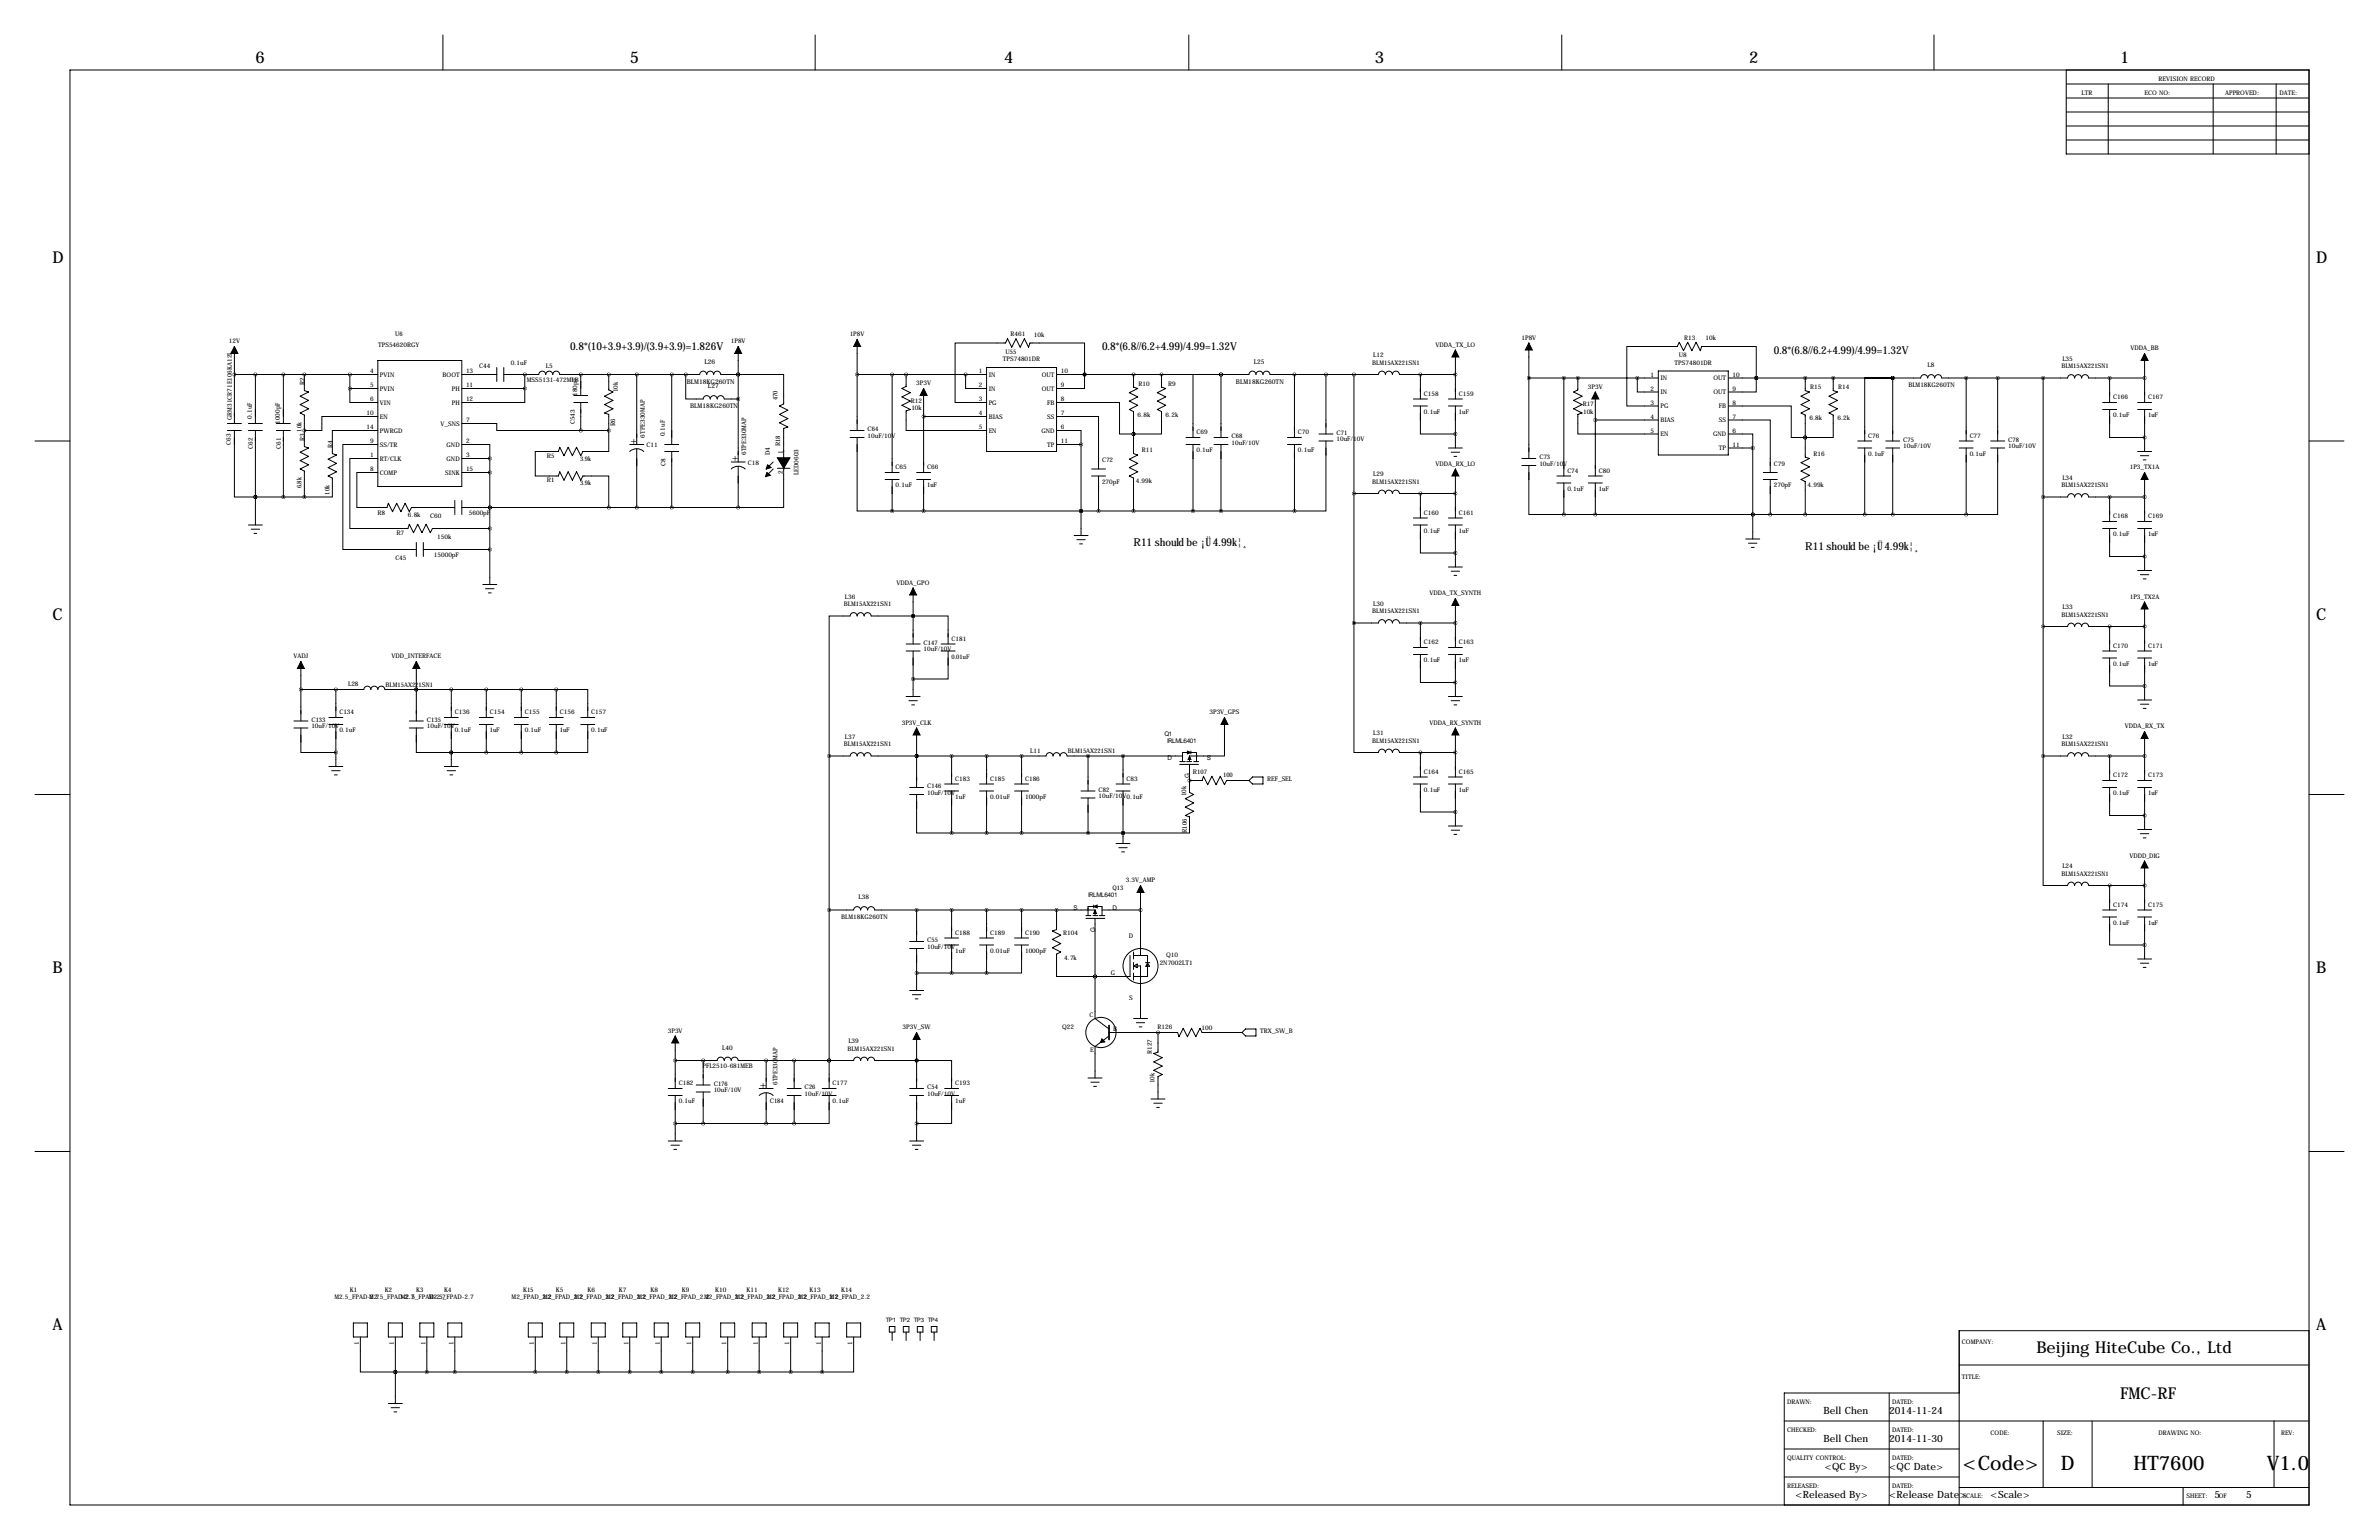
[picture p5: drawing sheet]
<svg xmlns="http://www.w3.org/2000/svg" width="864mm" height="559mm" viewBox="0 0 864 559" stroke-linecap="round" stroke-linejoin="round" font-family="sans-serif">
<defs><g id="words">
<g font-size="7.3">
<text x="712.5" y="533.4">&lt;Code&gt;</text>
<text x="748.1" y="533.4">D</text>
<text x="774.5" y="533.4">HT7600</text>
<text x="822.9" y="533.4">V1.0</text>
</g>
<g font-size="5.9">
<text x="92.7" y="22.9">6</text>
<text x="228.6" y="22.9">5</text>
<text x="364.5" y="22.9">4</text>
<text x="499.1" y="22.9">3</text>
<text x="635" y="22.9">2</text>
<text x="769.6" y="22.9">1</text>
<text x="19" y="95.2">D</text>
<text x="840.7" y="95.2">D</text>
<text x="19" y="224.8">C</text>
<text x="840.7" y="224.8">C</text>
<text x="19" y="353.1">B</text>
<text x="840.7" y="353.1">B</text>
<text x="19" y="482.6">A</text>
<text x="840.7" y="482.6">A</text>
<text x="739.2" y="491">Beijing HiteCube Co., Ltd</text>
<text x="769.6" y="507.5">FMC-RF</text>
</g>
<g font-size="4">
<text x="207" y="127">0.8*(10+3.9+3.9)/(3.9+3.9)=1.826V</text>
<text x="400" y="127">0.8*(6.8//6.2+4.99)/4.99=1.32V</text>
<text x="643.9" y="128.3">0.8*(6.8//6.2+4.99)/4.99=1.32V</text>
<text x="411.5" y="198.1">R11 should be ¡Ü 4.99k¦¸</text>
<text x="655.3" y="199.4">R11 should be ¡Ü 4.99k¦¸</text>
</g>
<g font-size="3.6">
<text x="228.9" y="161">+</text>
<text x="265.7" y="167.4">+</text>
<text x="275.8" y="394.7">+</text>
<text x="662" y="513.1">Bell Chen</text>
<text x="685.8" y="513.1">2014-11-24</text>
<text x="662" y="523.2">Bell Chen</text>
<text x="685.8" y="523.2">2014-11-30</text>
<text x="662.4" y="533.4">&lt;QC By&gt;</text>
<text x="685.8" y="533.4">&lt;QC Date&gt;</text>
<text x="651.8" y="543.6">&lt;Released By&gt;</text>
<text x="685.8" y="543.6">&lt;Release Date&gt;</text>
<text x="722.6" y="543.6">&lt;Scale&gt;</text>
<text x="803.9" y="543.6">5</text>
<text x="815.3" y="543.6">5</text>
</g>
<g font-size="2.4">
<text x="255.7" y="132">L26</text>
<text x="455.1" y="132">L25</text>
<text x="249.3" y="139.2">BLM18KG260TN</text>
<text x="257" y="140.9">L27</text>
<text x="448.7" y="139.2">BLM18KG260TN</text>
<text x="250.5" y="148.1">BLM18KG260TN</text>
</g>
<g font-size="2.3">
<text x="783.6" y="29.2">REVISION RECORD</text>
<text x="755.6" y="34.3">LTR</text>
<text x="778.5" y="34.3">ECO NO:</text>
<text x="807.7" y="34.3">APPROVED:</text>
<text x="827.5" y="34.3">DATE:</text>
<text x="83" y="124.5">12V</text>
<text x="143.4" y="121.9">U6</text>
<text x="265.3" y="124.5">1P8V</text>
<text x="308.4" y="121.9">1P8V</text>
<text x="366.9" y="121.9">R461</text>
<text x="375.3" y="122.3">10k</text>
<text x="521.1" y="125.7">VDDA_TX_LO</text>
<text x="552.3" y="123.2">1P8V</text>
<text x="611.4" y="123.2">R13</text>
<text x="619.1" y="123.5">10k</text>
<text x="137.3" y="126.1">TPS54620RGY</text>
<text x="364.1" y="131.2">TPS74801DR</text>
<text x="365.1" y="128.3">U55</text>
<text x="498.5" y="129.5">L12</text>
<text x="609.4" y="129.5">U8</text>
<text x="748.7" y="130.8">L35</text>
<text x="773.4" y="127">VDDA_BB</text>
<text x="134.3" y="135.4">4</text>
<text x="137.9" y="136.7">PVIN</text>
<text x="160.7" y="136.7">BOOT</text>
<text x="169.2" y="135.4">13</text>
<text x="174" y="133.3">C44</text>
<text x="185.4" y="132.4">0.1uF</text>
<text x="198.1" y="133.3">L5</text>
<text x="355.3" y="135.4">1</text>
<text x="358.9" y="136.7">IN</text>
<text x="378.2" y="136.7">OUT</text>
<text x="385.1" y="135.4">10</text>
<text x="498.1" y="132.3">BLM15AX221SN1</text>
<text x="599.1" y="136.7">1</text>
<text x="602.7" y="138">IN</text>
<text x="607.9" y="132.4">TPS74801DR</text>
<text x="622" y="138">OUT</text>
<text x="628.9" y="136.7">10</text>
<text x="699.7" y="133.3">L8</text>
<text x="748.3" y="133.6">BLM15AX221SN1</text>
<text x="110.5" y="139.8" transform="rotate(-90 110.5 139.8)">R2</text>
<text x="134.3" y="140.5">5</text>
<text x="137.9" y="141.8">PVIN</text>
<text x="164" y="141.8">PH</text>
<text x="169.2" y="140.5">11</text>
<text x="191.2" y="138.8">MSS5131-472MLB</text>
<text x="209.5" y="143.6" transform="rotate(-90 209.5 143.6)">180pF</text>
<text x="224.3" y="142.4" transform="rotate(-90 224.3 142.4)">10k</text>
<text x="332.6" y="139.7">3P3V</text>
<text x="355.3" y="140.5">2</text>
<text x="358.9" y="141.8">IN</text>
<text x="378.2" y="141.8">OUT</text>
<text x="385.1" y="140.5">9</text>
<text x="413.2" y="140">R10</text>
<text x="424.1" y="140">R9</text>
<text x="516.9" y="143.5">C158</text>
<text x="529.6" y="143.5">C159</text>
<text x="576.4" y="141">3P3V</text>
<text x="599.1" y="141.7">2</text>
<text x="602.7" y="143">IN</text>
<text x="622" y="143">OUT</text>
<text x="628.9" y="141.7">9</text>
<text x="657.1" y="141.3">R15</text>
<text x="667.2" y="141.3">R14</text>
<text x="692.8" y="140.4">BLM18KG260TN</text>
<text x="134.3" y="145.5">6</text>
<text x="137.9" y="146.9">VIN</text>
<text x="164" y="146.9">PH</text>
<text x="169.2" y="145.5">12</text>
<text x="282.2" y="145.3" transform="rotate(-90 282.2 145.3)">470</text>
<text x="330.7" y="146.1">R12</text>
<text x="330.8" y="148.9">10k</text>
<text x="355.3" y="145.5">3</text>
<text x="358.9" y="146.9">PG</text>
<text x="380.1" y="146.9">FB</text>
<text x="385.1" y="145.5">8</text>
<text x="574.5" y="147.3">R17</text>
<text x="599.1" y="146.8">3</text>
<text x="602.7" y="148.1">PG</text>
<text x="624" y="148.1">FB</text>
<text x="628.9" y="146.8">8</text>
<text x="767.1" y="144.8">C166</text>
<text x="779.8" y="144.8">C167</text>
<text x="84.2" y="152.4" transform="rotate(-90 84.2 152.4)">GRM31CR71E106KA12L</text>
<text x="91.4" y="152" transform="rotate(-90 91.4 152)">0.1uF</text>
<text x="101.6" y="153.8" transform="rotate(-90 101.6 153.8)">1000pF</text>
<text x="133" y="150.6">10</text>
<text x="133" y="155.7">14</text>
<text x="137.9" y="151.9">EN</text>
<text x="159.9" y="154.5">V_SNS</text>
<text x="169.2" y="153.2">7</text>
<text x="208.6" y="154" transform="rotate(-90 208.6 154)">C543</text>
<text x="223.3" y="154.5" transform="rotate(-90 223.3 154.5)">R6</text>
<text x="355.3" y="150.6">4</text>
<text x="355.3" y="155.7">5</text>
<text x="358.9" y="151.9">BIAS</text>
<text x="380.1" y="151.9">SS</text>
<text x="385.1" y="155.7">6</text>
<text x="385.1" y="150.6">7</text>
<text x="413" y="151.1">6.8k</text>
<text x="423.1" y="151.1">6.2k</text>
<text x="516.9" y="150.2">0.1uF</text>
<text x="529.6" y="150.1">1uF</text>
<text x="574.7" y="150.2">10k</text>
<text x="599.1" y="151.9">4</text>
<text x="602.7" y="153.2">BIAS</text>
<text x="624" y="153.2">SS</text>
<text x="628.9" y="151.9">7</text>
<text x="656.8" y="152.4">6.8k</text>
<text x="667" y="152.4">6.2k</text>
<text x="767.1" y="151.5">0.1uF</text>
<text x="779.8" y="151.4">1uF</text>
<text x="83.8" y="161.3" transform="rotate(-90 83.8 161.3)">C63</text>
<text x="109.5" y="156.7" transform="rotate(-90 109.5 156.7)">10k</text>
<text x="110.5" y="160.1" transform="rotate(-90 110.5 160.1)">R3</text>
<text x="134.3" y="160.8">9</text>
<text x="137.9" y="157">PWRGD</text>
<text x="169.2" y="160.8">2</text>
<text x="234" y="158.8" transform="rotate(-90 234 158.8)">6TPE330MAP</text>
<text x="241.3" y="158.3" transform="rotate(-90 241.3 158.3)">0.1uF</text>
<text x="283.2" y="162" transform="rotate(-90 283.2 162)">R18</text>
<text x="315" y="156.5">C64</text>
<text x="315" y="158.8">10uF/10V</text>
<text x="358.9" y="157">EN</text>
<text x="378" y="157">GND</text>
<text x="385.1" y="160.8">11</text>
<text x="434.3" y="157.5">C69</text>
<text x="447" y="159">C68</text>
<text x="447" y="161.4">10uF/10V</text>
<text x="471.2" y="157.5">C70</text>
<text x="485.1" y="157.7">C71</text>
<text x="485.1" y="160.1">10uF/10V</text>
<text x="599.1" y="157">5</text>
<text x="602.7" y="158.3">EN</text>
<text x="621.9" y="158.3">GND</text>
<text x="628.9" y="157">6</text>
<text x="678.2" y="158.8">C76</text>
<text x="690.9" y="160.3">C75</text>
<text x="715" y="158.8">C77</text>
<text x="729" y="160.3">C78</text>
<text x="91.8" y="162.8" transform="rotate(-90 91.8 162.8)">C62</text>
<text x="101.9" y="162.8" transform="rotate(-90 101.9 162.8)">C61</text>
<text x="120.6" y="162.7" transform="rotate(-90 120.6 162.7)">R4</text>
<text x="134.3" y="165.9">1</text>
<text x="137.9" y="167.2">RT/CLK</text>
<text x="137.9" y="162.1">SS/TR</text>
<text x="162.1" y="162.1">GND</text>
<text x="162.1" y="167.2">GND</text>
<text x="169.2" y="165.9">3</text>
<text x="198.5" y="166.1">R5</text>
<text x="210.6" y="167.1">3.9k</text>
<text x="234.7" y="162.3">C11</text>
<text x="270.9" y="165.1" transform="rotate(-90 270.9 165.1)">6TPE330MAP</text>
<text x="279.4" y="165.3" transform="rotate(-90 279.4 165.3)">D4</text>
<text x="284.1" y="164.6" transform="rotate(-90 284.1 164.6)">1</text>
<text x="380.1" y="162.1">TP</text>
<text x="400" y="167.6">C72</text>
<text x="414.5" y="164.2">R11</text>
<text x="434.3" y="164.2">0.1uF</text>
<text x="471.2" y="164.2">0.1uF</text>
<text x="558.8" y="166.6">C73</text>
<text x="624" y="163.4">TP</text>
<text x="628.9" y="162.1">11</text>
<text x="658.4" y="165.4">R16</text>
<text x="678.2" y="165.4">0.1uF</text>
<text x="690.9" y="162.6">10uF/10V</text>
<text x="715" y="165.4">0.1uF</text>
<text x="729" y="162.6">10uF/10V</text>
<text x="134.3" y="170.9">8</text>
<text x="137.9" y="172.3">COMP</text>
<text x="161.6" y="172.3">SINK</text>
<text x="169.2" y="170.9">15</text>
<text x="241.6" y="169.1" transform="rotate(-90 241.6 169.1)">C8</text>
<text x="271.5" y="168.7">C18</text>
<text x="284.1" y="172" transform="rotate(-90 284.1 172)">2</text>
<text x="289.9" y="172.3" transform="rotate(-90 289.9 172.3)">LED0603</text>
<text x="325.1" y="170.2">C65</text>
<text x="336.5" y="170.2">C66</text>
<text x="498.5" y="172.7">L29</text>
<text x="521.1" y="168.9">VDDA_RX_LO</text>
<text x="558.8" y="169">10uF/10V</text>
<text x="569" y="171.4">C74</text>
<text x="580.4" y="171.4">C80</text>
<text x="643.9" y="168.9">C79</text>
<text x="748.7" y="174">L34</text>
<text x="773.1" y="170.2">1P3_TX1A</text>
<text x="109.5" y="177.2" transform="rotate(-90 109.5 177.2)">6.8k</text>
<text x="119.6" y="179.5" transform="rotate(-90 119.6 179.5)">10k</text>
<text x="198.5" y="175">R1</text>
<text x="210.6" y="176">3.9k</text>
<text x="325.1" y="176.9">0.1uF</text>
<text x="336.5" y="176.8">1uF</text>
<text x="400" y="175.6">270pF</text>
<text x="412.3" y="175.3">4.99k</text>
<text x="498.1" y="175.5">BLM15AX221SN1</text>
<text x="569" y="178.1">0.1uF</text>
<text x="580.4" y="178.1">1uF</text>
<text x="643.9" y="176.9">270pF</text>
<text x="656.2" y="176.5">4.99k</text>
<text x="748.3" y="176.8">BLM15AX221SN1</text>
<text x="137" y="187">R8</text>
<text x="148.1" y="187.5">6.8k</text>
<text x="156.2" y="188">C60</text>
<text x="170.2" y="187">5600pF</text>
<text x="516.9" y="186.7">C160</text>
<text x="529.6" y="186.7">C161</text>
<text x="767.1" y="188">C168</text>
<text x="779.8" y="188">C169</text>
<text x="143.9" y="194.1">R7</text>
<text x="158.7" y="195.6">150k</text>
<text x="516.9" y="193.4">0.1uF</text>
<text x="529.6" y="193.3">1uF</text>
<text x="767.1" y="194.7">0.1uF</text>
<text x="779.8" y="194.6">1uF</text>
<text x="143.5" y="203.2">C45</text>
<text x="157.5" y="202.3">15000pF</text>
<text x="325.5" y="212.1">VDDA_GPO</text>
<text x="519" y="215.9">VDDA_TX_SYNTH</text>
<text x="306.3" y="220">BLM15AX221SN1</text>
<text x="306.7" y="217.2">L36</text>
<text x="498.5" y="219.7">L30</text>
<text x="748.7" y="221">L33</text>
<text x="773.1" y="217.2">1P3_TX2A</text>
<text x="498.1" y="222.5">BLM15AX221SN1</text>
<text x="748.3" y="223.8">BLM15AX221SN1</text>
<text x="335.3" y="233.9">C147</text>
<text x="345.4" y="232.4">C181</text>
<text x="516.9" y="233.7">C162</text>
<text x="529.6" y="233.7">C163</text>
<text x="106.5" y="238.8">VADJ</text>
<text x="142.2" y="238.8">VDD_INTERFACE</text>
<text x="335.3" y="236.3">10uF/10V</text>
<text x="345.4" y="239">0.01uF</text>
<text x="767.1" y="235">C170</text>
<text x="779.8" y="235">C171</text>
<text x="516.9" y="240.4">0.1uF</text>
<text x="529.6" y="240.3">1uF</text>
<text x="767.1" y="241.6">0.1uF</text>
<text x="779.8" y="241.6">1uF</text>
<text x="126.4" y="248.9">L28</text>
<text x="140" y="249.2">BLM15AX221SN1</text>
<text x="113" y="261.9">C133</text>
<text x="123.2" y="259.1">C134</text>
<text x="154.9" y="261.9">C135</text>
<text x="165.1" y="259.1">C136</text>
<text x="177.8" y="259.1">C154</text>
<text x="190.5" y="259.1">C155</text>
<text x="203.2" y="259.1">C156</text>
<text x="214.6" y="259.1">C157</text>
<text x="327.3" y="262.9">3P3V_CLK</text>
<text x="439" y="259.1">3P3V_GPS</text>
<text x="518.9" y="262.9">VDDA_RX_SYNTH</text>
<text x="113" y="264.2">10uF/10V</text>
<text x="123.2" y="265.8">0.1uF</text>
<text x="154.9" y="264.2">10uF/10V</text>
<text x="165.1" y="265.8">0.1uF</text>
<text x="177.8" y="265.7">1uF</text>
<text x="190.5" y="265.8">0.1uF</text>
<text x="203.2" y="265.7">1uF</text>
<text x="214.6" y="265.8">0.1uF</text>
<text x="306.7" y="268">L37</text>
<text x="422.7" y="267">Q1</text>
<text x="423.7" y="269.5">IRLML6401</text>
<text x="498.1" y="269.5">BLM15AX221SN1</text>
<text x="498.5" y="266.7">L31</text>
<text x="748.7" y="268">L32</text>
<text x="771.3" y="264.2">VDDA_RX_TX</text>
<text x="306.3" y="270.8">BLM15AX221SN1</text>
<text x="374" y="273.1">L11</text>
<text x="387.6" y="273.3">BLM15AX221SN1</text>
<text x="423.9" y="275.9">D</text>
<text x="438.1" y="275.9">S</text>
<text x="748.3" y="270.8">BLM15AX221SN1</text>
<text x="433" y="280.9">R107</text>
<text x="444" y="281.9">100</text>
<text x="516.9" y="280.7">C164</text>
<text x="529.6" y="280.7">C165</text>
<text x="767.1" y="281.9">C172</text>
<text x="779.8" y="281.9">C173</text>
<text x="336.5" y="286">C146</text>
<text x="346.7" y="283.2">C183</text>
<text x="359.4" y="283.2">C185</text>
<text x="372.1" y="283.2">C186</text>
<text x="398.8" y="287.3">C82</text>
<text x="408.9" y="283.2">C83</text>
<text x="431.8" y="282.3" transform="rotate(-90 431.8 282.3)">G</text>
<text x="460" y="283.2">REF_SEL</text>
<text x="516.9" y="287.4">0.1uF</text>
<text x="529.6" y="287.3">1uF</text>
<text x="336.5" y="288.4">10uF/10V</text>
<text x="346.7" y="289.9">1uF</text>
<text x="359.4" y="289.9">0.01uF</text>
<text x="372.1" y="289.9">1000pF</text>
<text x="398.8" y="289.6">10uF/10V0.1uF</text>
<text x="430.5" y="288.9" transform="rotate(-90 430.5 288.9)">10k</text>
<text x="767.1" y="288.6">0.1uF</text>
<text x="779.8" y="288.6">1uF</text>
<text x="430.8" y="302.3" transform="rotate(-90 430.8 302.3)">R106</text>
<text x="773" y="311.1">VDDD_DIG</text>
<text x="748.3" y="317.8">BLM15AX221SN1</text>
<text x="748.7" y="315">L24</text>
<text x="403.9" y="322.8">Q13</text>
<text x="408.7" y="320">3.3V_AMP</text>
<text x="311.7" y="326.3">L38</text>
<text x="395" y="325.4">IRLML6401</text>
<text x="767.1" y="328.9">C174</text>
<text x="779.8" y="328.9">C175</text>
<text x="305.4" y="333.4">BLM18KG260TN</text>
<text x="389.7" y="330.2">S</text>
<text x="403.9" y="330.2">D</text>
<text x="767.1" y="335.6">0.1uF</text>
<text x="779.8" y="335.5">1uF</text>
<text x="336.5" y="341.9">C55</text>
<text x="346.7" y="339.1">C188</text>
<text x="359.4" y="339.1">C189</text>
<text x="372.1" y="339.1">C190</text>
<text x="385.9" y="339.4">R104</text>
<text x="397.5" y="338.1" transform="rotate(-90 397.5 338.1)">G</text>
<text x="409.8" y="340.3">D</text>
<text x="336.5" y="344.3">10uF/10V</text>
<text x="346.7" y="345.8">1uF</text>
<text x="359.4" y="345.8">0.01uF</text>
<text x="372.1" y="345.8">1000pF</text>
<text x="423.3" y="347.2">Q10</text>
<text x="386.3" y="348.3">4.7k</text>
<text x="403.3" y="353.8">G</text>
<text x="421" y="350.1">2N7002LT1</text>
<text x="410" y="362.9">S</text>
<text x="395.6" y="369.1">C</text>
<text x="242.4" y="374.6">3P3V</text>
<text x="327.6" y="373.4">3P3V_SW</text>
<text x="385.5" y="373.4">Q22</text>
<text x="404.1" y="374.1">B</text>
<text x="420.2" y="373.4">R126</text>
<text x="436.2" y="373.7">100</text>
<text x="457.5" y="374.6">TRX_SW_B</text>
<text x="262.1" y="380.9">L40</text>
<text x="307.6" y="381.3">BLM15AX221SN1</text>
<text x="308" y="378.5">L39</text>
<text x="395.7" y="381.9">E</text>
<text x="418.2" y="382.4" transform="rotate(-90 418.2 382.4)">R127</text>
<text x="255" y="387.7">PFL2510-681MEB</text>
<text x="246.4" y="393.7">C182</text>
<text x="259.1" y="394">C176</text>
<text x="282.3" y="393.7" transform="rotate(-90 282.3 393.7)">6TPE330MAP</text>
<text x="292.1" y="395.2">C26</text>
<text x="302.3" y="393.7">C177</text>
<text x="336.5" y="395.2">C54</text>
<text x="346.7" y="393.7">C193</text>
<text x="419.1" y="393.1" transform="rotate(-90 419.1 393.1)">10k</text>
<text x="246.4" y="400.4">0.1uF</text>
<text x="259.1" y="396.3">10uF/10V</text>
<text x="279.4" y="400">C184</text>
<text x="292.1" y="397.6">10uF/10V</text>
<text x="302.3" y="400.4">0.1uF</text>
<text x="336.5" y="397.6">10uF/10V</text>
<text x="346.7" y="400.4">1uF</text>
<text x="121.4" y="471.5">M2.5_FPAD-2.7</text>
<text x="127" y="468.6">K1</text>
<text x="134.1" y="471.5">M2.5_FPAD-2.7</text>
<text x="139.7" y="468.6">K2</text>
<text x="145.5" y="471.5">M2.5_FPAD-2.7</text>
<text x="151.1" y="468.6">K3</text>
<text x="155.7" y="471.5">M2.5_FPAD-2.7</text>
<text x="161.2" y="468.6">K4</text>
<text x="185.7" y="471.5">M2_FPAD_2.2</text>
<text x="189.9" y="468.6">K15</text>
<text x="197.2" y="471.5">M2_FPAD_2.2</text>
<text x="201.8" y="468.6">K5</text>
<text x="208.6" y="471.5">M2_FPAD_2.2</text>
<text x="213.2" y="468.6">K6</text>
<text x="220" y="471.5">M2_FPAD_2.2</text>
<text x="224.7" y="468.6">K7</text>
<text x="231.4" y="471.5">M2_FPAD_2.2</text>
<text x="236.1" y="468.6">K8</text>
<text x="242.9" y="471.5">M2_FPAD_2.2</text>
<text x="247.5" y="468.6">K9</text>
<text x="255.6" y="471.5">M2_FPAD_2.2</text>
<text x="259.6" y="468.6">K10</text>
<text x="267" y="471.5">M2_FPAD_2.2</text>
<text x="271" y="468.6">K11</text>
<text x="278.4" y="471.5">M2_FPAD_2.2</text>
<text x="282.4" y="468.6">K12</text>
<text x="289.9" y="471.5">M2_FPAD_2.2</text>
<text x="293.9" y="468.6">K13</text>
<text x="301.3" y="471.5">M2_FPAD_2.2</text>
<text x="305.3" y="468.6">K14</text>
<text x="130.3" y="488" transform="rotate(-90 130.3 488)">1</text>
<text x="143" y="488" transform="rotate(-90 143 488)">1</text>
<text x="154.4" y="488" transform="rotate(-90 154.4 488)">1</text>
<text x="164.6" y="488" transform="rotate(-90 164.6 488)">1</text>
<text x="193.8" y="488" transform="rotate(-90 193.8 488)">1</text>
<text x="205.2" y="488" transform="rotate(-90 205.2 488)">1</text>
<text x="216.7" y="488" transform="rotate(-90 216.7 488)">1</text>
<text x="228.1" y="488" transform="rotate(-90 228.1 488)">1</text>
<text x="239.5" y="488" transform="rotate(-90 239.5 488)">1</text>
<text x="251" y="488" transform="rotate(-90 251 488)">1</text>
<text x="263.7" y="488" transform="rotate(-90 263.7 488)">1</text>
<text x="275.1" y="488" transform="rotate(-90 275.1 488)">1</text>
<text x="286.5" y="488" transform="rotate(-90 286.5 488)">1</text>
<text x="297.9" y="488" transform="rotate(-90 297.9 488)">1</text>
<text x="309.4" y="488" transform="rotate(-90 309.4 488)">1</text>
<text x="712.2" y="487.7">COMPANY:</text>
<text x="712.2" y="500.4">TITLE:</text>
<text x="648.7" y="509.3">DRAWN:</text>
<text x="686.8" y="509.3">DATED:</text>
<text x="648.7" y="519.4">CHECKED:</text>
<text x="686.8" y="519.4">DATED:</text>
<text x="722.6" y="520.7">CODE:</text>
<text x="746.8" y="520.7">SIZE:</text>
<text x="783.6" y="520.7">DRAWING NO:</text>
<text x="828" y="520.7">REV:</text>
<text x="648.7" y="529.6">QUALITY CONTROL:</text>
<text x="686.8" y="529.6">DATED:</text>
<text x="648.7" y="539.8">RELEASED:</text>
<text x="686.8" y="539.8">DATED:</text>
<text x="712.5" y="543.6">SCALE:</text>
<text x="793.7" y="543.6">SHEET:</text>
<text x="805.5" y="543.6">OF</text>
</g>
<text font-size="2.2" x="321.6" y="479.6">TP1 TP2 TP3 TP4</text>
</g></defs>
<g fill="none" stroke="#000" stroke-width=".36">
<path d="M160.8 12.7v12.7M295.9 12.7v12.7M431.5 12.7v12.7M566.9 12.7v12.7M702.1 12.7v12.7M25.4 25.4h812.8v520.7h-812.8zM750.1 25.4v30.5h88.1M750.1 35.6h88.1M750.1 30.5h88.1M765.3 30.5v25.4M803.4 30.5v25.4M826.3 30.5v25.4"/>
<path d="M750.1 50.8h88.1M750.1 45.7h88.1M750.1 40.6h88.1M85.1 135.9h52.1M85.1 125.7v28M92.7 135.9v17.8M102.9 135.9v17.8M110.5 135.9v5.8l1.5 .5-3 1.6 3 1.5-3 1.5 3 1.5-3 1.6 1.5 .7v11.5l1.5 .5-3 1.5 3 1.5-3 1.5 3 1.6-3 1.5 1.5 .7v9.4M127 135.9v5.1M137.2 130.8h30.4v45.7h-30.4zM167.6 135.9h12.7M180.3 133.3v5.1"/>
<path d="M182.9 135.9h12.7a1.27 1.27 0 0 1 1.3-1.2 1.27 1.27 0 0 1 1.2 1.2 1.27 1.27 0 0 1 1.3-1.2 1.27 1.27 0 0 1 1.3 1.2 1.27 1.27 0 0 1 1.2-1.2 1.27 1.27 0 0 1 1.3 1.2h50.8a1.27 1.27 0 0 1 1.3-1.2 1.27 1.27 0 0 1 1.2 1.2 1.27 1.27 0 0 1 1.3-1.2 1.27 1.27 0 0 1 1.3 1.2 1.27 1.27 0 0 1 1.2-1.2 1.27 1.27 0 0 1 1.3 1.2h6.4M182.9 133.3v5.1M190.5 135.9v5.1M210.8 135.9v7.6M221 135.9v5.6l1.5 .7-3 1.6 3 1.5-3 1.5 3 1.5-3 1.6 1.5 .5v5.8M231.1 135.9v25.4M243.8 135.9v25.4M248.9 135.9v8.9h6.4a1.27 1.27 0 0 1 1.2-1.2 1.27 1.27 0 0 1 1.3 1.2 1.27 1.27 0 0 1 1.3-1.2 1.27 1.27 0 0 1 1.2 1.2 1.27 1.27 0 0 1 1.3-1.2 1.27 1.27 0 0 1 1.3 1.2h5.1M268 135.9h.1M268 135.9h16.5v10.7l-1.5 .7 3 1.5-3 1.6 3 1.5-3 1.5 3 1.5-1.5 .5v15.8M268 125.7v41.9M311.1 135.9h47"/>
<path d="M311.1 123.2v33M323.8 135.9v35.5M328.9 135.9v4.3l-1.5 .8 3.1 1.5-3.1 1.5 3.1 1.5-3.1 1.6 3.1 1.5-1.6 .5v7.1h29.2M350.5 135.9v5.1h7.6M358.1 133.3h25.4v30.5h-25.4zM383.5 135.9h69.9a1.27 1.27 0 0 1 1.3-1.2 1.27 1.27 0 0 1 1.2 1.2 1.27 1.27 0 0 1 1.3-1.2 1.27 1.27 0 0 1 1.3 1.2 1.27 1.27 0 0 1 1.2-1.2 1.27 1.27 0 0 1 1.3 1.2h39.4a1.27 1.27 0 0 1 1.3-1.2 1.27 1.27 0 0 1 1.2 1.2 1.27 1.27 0 0 1 1.3-1.2 1.27 1.27 0 0 1 1.3 1.2 1.27 1.27 0 0 1 1.2-1.2 1.27 1.27 0 0 1 1.3 1.2h20.3M393.7 135.9v5.1h-10.2M393.7 135.9h.1M393.7 135.9v-11.4h-19.8l-.5 1.5-1.5-3.1-1.6 3.1-1.5-3.1-1.5 3.1-1.5-3.1-.8 1.6h-18.3v21.6h11.4M411.5 135.9v4.6l1.5 .5-3 1.5 3 1.5-3 1.5 3 1.6-3 1.5 1.5 .8v15.2l1.5 .5-3 1.5 3 1.5-3 1.6 3 1.5-3 1.5 1.5 .8v11.9M421.6 135.9v4.6l1.6 .5-3.1 1.5 3.1 1.5-3.1 1.5 3.1 1.6-3.1 1.5 1.5 .8v8.1h-10.1M443.2 135.9h-10.1v22.9"/>
<path d="M443.2 135.9h.1M443.2 135.9v22.9M469.9 135.9v22.9M481.3 135.9v21.6M491.5 135.9v90.2M515.6 135.9v8.9M528.3 127v17.8M555 137.2h47M555 124.5v41.9M567.7 137.2v35.5M572.8 137.2v4.3l-1.6 .7 3.1 1.6-3.1 1.5 3.1 1.5-3.1 1.5 3.1 1.6-1.5 .5v7.1h29.2M594.4 137.2v5h7.6"/>
<path d="M602 134.6h25.4v30.5h-25.4zM627.4 137.2l69.8-.1a1.27 1.27 0 0 1 1.3-1.2 1.27 1.27 0 0 1 1.3 1.3 1.27 1.27 0 0 1 1.2-1.3 1.27 1.27 0 0 1 1.3 1.3 1.27 1.27 0 0 1 1.3-1.3 1.27 1.27 0 0 1 1.2 1.3h45.8a1.27 1.27 0 0 1 1.2-1.3 1.27 1.27 0 0 1 1.3 1.3 1.27 1.27 0 0 1 1.3-1.3 1.27 1.27 0 0 1 1.2 1.3M637.5 137.2v5h-10.1M637.5 137.2h.1M637.5 137.2v-11.5h-19.8l-.5 1.6-1.5-3.1-1.5 3.1-1.6-3.1-1.5 3.1-1.5-3.1-.8 1.5h-18.3v21.6h11.5M655.3 137.2v4.5l1.5 .5-3 1.6 3 1.5-3 1.5 3 1.5-3 1.6 1.5 .7v15.3l1.5 .5-3 1.5 3 1.5-3 1.5 3 1.6-3 1.5 1.5 .8v11.9M665.5 137.2v4.5l1.5 .5-3 1.6 3 1.5-3 1.5 3 1.5-3 1.6 1.5 .7v8.2h-10.2M687.1 137.2h-10.2v22.8M687.1 137.2h.1M687.1 137.2v22.8M713.7 137.2v22.8M725.2 137.2v22.8"/>
<path d="M741.7 137.2v137.1M755.7 137.1a1.27 1.27 0 0 1 1.2-1.2 1.27 1.27 0 0 1 1.3 1.3h20.3M765.8 137.2v8.9M778.5 128.3v17.8M82.5 156.2h5.1M82.5 153.7h5.1M85.1 156.2v24.1h7.6M90.2 156.2h5M90.2 153.7h5M92.7 156.2v34.3M100.3 156.2h5.1M100.3 153.7h5.1"/>
<path d="M102.9 156.2v24.1M127 141v5.1h10.2M127 141h10.2M137.2 151.1h-20.4v5.1h-6.3M137.2 156.2h-16.6v8.4l1.6 .5-3.1 1.5 3.1 1.5-3.1 1.6 3.1 1.5-3.1 1.5 1.5 .8v6.8h-10.1M167.6 153.7h12.7v2.5h30.5M167.6 141h22.9M190.5 141v5.1h-22.9M208.3 146.1h5.1M208.3 143.5h5.1M210.8 146.1v10.1M210.8 156.2h10.2"/>
<path d="M221 156.2v7.6h-9.4l-.8 1.6-1.5-3.1-1.5 3.1-1.6-3.1-1.5 3.1-1.5-3.1-.5 1.5h-8.4v8.9h8.4l.5-1.5 1.5 3 1.5-3 1.6 3 1.5-3 1.5 3 .8-1.5h9.4v11.4M308.6 156.2h5.1M308.6 158.8h5.1M311.1 158.8v26.6h12.7M335.3 141v30.4M335.3 151.1h22.8M383.5 151.1h15.3v19.1M383.5 156.2h8.9v5.1M383.5 146.1h22.9v11.4h5.1M411.5 157.5h.1M430.5 158.8h5.1M440.7 158.8h5.1"/>
<path d="M467.4 158.8h5M478.8 157.5h5.1M513.1 144.8h5.1M513.1 147.3h5.1M515.6 147.3v10.2h12.7M525.8 144.8h5.1M525.8 147.3h5.1M528.3 147.3v15.3M579.1 142.2v30.5M579.1 152.4h22.9M627.4 152.4h15.2v19M627.4 157.5h8.9v5.1"/>
<path d="M627.4 147.3h22.8v11.5h5.1M655.3 158.8h.1M763.3 146.1h5M763.3 148.6h5M765.8 148.6v10.2h12.7M776 146.1h5M776 148.6h5M778.5 148.6v15.2M12.7 160h12.7M137.2 161.3h-12.7v38.1h26.6M137.2 166.4h-10.2v25.4h21.1l.5-1.6 1.5 3.1 1.5-3.1 1.6 3.1 1.5-3.1 1.5 3.1 .8-1.5h20.8M137.2 171.4h-7.7v12.7h11l.5-1.5 1.5 3.1 1.5-3.1 1.5 3.1 1.6-3.1 1.5 3.1 .8-1.6h15.7"/>
<path d="M167.6 161.3h10.2v5.1M167.6 171.4h10.2M167.6 166.4h10.2M177.8 166.4v45.7M228.6 161.3h5.1M228.6 163.8a3.7 3.7 0 0 1 5.1 0M231.1 162.8v21.3M241.3 163.8h5.1M241.3 161.3h5.1M243.8 163.8v20.3M265.4 167.6h5.1M265.4 170.2a3.7 3.7 0 0 1 5.1 0"/>
<path d="M268 169.2v14.9M280.7 167.6l-2.6 2.6M280.7 170.2l-2.6 2.5M282.2 169.9h4.6M284.5 171.4v12.7h-16.5M321.3 171.4h5.1M321.3 174h5.1M323.8 174v11.4M332.7 171.4h5.1M332.7 174h5.1M335.3 174v11.4M383.5 161.3h8.9"/>
<path d="M392.4 161.3v33M396.2 172.7h5.1M396.2 170.2h5.1M398.8 172.7v12.7M430.5 161.3h5.1M433.1 161.3v24.1M440.7 161.3h5.1M443.2 161.3v24.1M467.4 161.3h5M469.9 161.3v24.1M478.8 160h5.1M481.3 160v25.4h-11.4"/>
<path d="M491.5 179.1h8.9a1.27 1.27 0 0 1 1.3-1.2 1.27 1.27 0 0 1 1.2 1.2 1.27 1.27 0 0 1 1.3-1.2 1.27 1.27 0 0 1 1.3 1.2 1.27 1.27 0 0 1 1.2-1.2 1.27 1.27 0 0 1 1.3 1.2h20.3M515.6 179.1v8.9M525.8 162.6h5.1M526.8 164.1h3M527.8 165.6h1M528.3 170.2v17.8M552.4 166.4h5.1M552.4 168.9h5.1M555 168.9v17.8h12.7M565.1 172.7h5.1M565.1 175.3h5.1M567.7 175.3v11.4"/>
<path d="M576.6 172.7h5.1M576.6 175.3h5.1M579.1 175.3v11.4M627.4 162.6h8.9M636.3 162.6v33M640.1 171.4h5.1M640.1 174h5.1M642.6 174v12.7M674.4 160h5M674.4 162.6h5M676.9 162.6v24.1M684.5 160h5.1"/>
<path d="M684.5 162.6h5.1M687.1 162.6v24.1M711.2 160h5.1M711.2 162.6h5.1M713.7 162.6v24.1M722.6 160h5.1M722.6 162.6h5.1M725.2 162.6v24.1h-11.5M776 163.8h5M777 165.4h3M778 166.9h1M778.5 171.4v17.8"/>
<path d="M838.2 160h12.7M90.2 190.5h5M91.2 192h3M92.2 193.5h1M92.7 180.3h.1M92.7 180.3h17.8M151.1 196.8v5.1M153.7 199.4h24.1M153.7 196.8v5.1M165.1 181.6v5.1M167.6 184.1h100.4M167.6 181.6v5.1"/>
<path d="M177.8 184.1h.1M323.8 185.4h146.1M389.9 194.3h5.1M390.9 195.8h3.1M391.9 197.4h1M392.4 185.4h.1M513.1 188h5.1M513.1 190.5h5.1M515.6 190.5v10.2h12.7M525.8 188h5.1M525.8 190.5h5.1M528.3 190.5v15.2"/>
<path d="M567.7 186.7h146M633.7 195.6h5.1M634.7 197.1h3.1M635.8 198.6h1M636.3 186.7h.1M755.6 180.3a1.27 1.27 0 0 0-1.2-1.2 1.27 1.27 0 0 0-1.3 1.2 1.27 1.27 0 0 0-1.3-1.2 1.27 1.27 0 0 0-1.2 1.2h-8.9M755.7 180.3a1.27 1.27 0 0 1 1.2-1.2 1.27 1.27 0 0 1 1.3 1.2h20.3M763.3 191.8h5M763.3 189.2h5M765.8 191.8v10.1h12.7M765.8 180.3v8.9M776 191.8h5"/>
<path d="M776 189.2h5M778.5 191.8v15.2M175.3 212.1h5M176.3 213.6h3M177.3 215.1h1M331.5 213.4v20.3M525.8 205.7h5.1M526.8 207.3h3M527.8 208.8h1M528.3 217.2v17.7M776 207h5M777 208.5h3"/>
<path d="M778 210.1h1M778.5 218.4v17.8M328.9 236.2h5.1M328.9 233.7h5.1M331.5 223.5h-15.3a1.27 1.27 0 0 0-1.2-1.2 1.27 1.27 0 0 0-1.3 1.2 1.27 1.27 0 0 0-1.3-1.2 1.27 1.27 0 0 0-1.3 1.2 1.27 1.27 0 0 0-1.2-1.2 1.27 1.27 0 0 0-1.3 1.2h-7.6v50.8M331.5 223.5h12.7v10.2M331.5 223.5h.1M331.5 236.2v16.5M341.6 236.2h5.1M341.6 233.7h5.1M344.2 236.2v10.2h-12.7M491.5 226.1l8.9-.1a1.27 1.27 0 0 1 1.3-1.2 1.27 1.27 0 0 1 1.2 1.3 1.27 1.27 0 0 1 1.3-1.3 1.27 1.27 0 0 1 1.3 1.3 1.27 1.27 0 0 1 1.2-1.3 1.27 1.27 0 0 1 1.3 1.3h20.3"/>
<path d="M491.5 226.1v46.9h8.9a1.27 1.27 0 0 1 1.3-1.2 1.27 1.27 0 0 1 1.2 1.2 1.27 1.27 0 0 1 1.3-1.2 1.27 1.27 0 0 1 1.3 1.2 1.27 1.27 0 0 1 1.2-1.2 1.27 1.27 0 0 1 1.3 1.2h20.3M513.1 234.9h5.1M513.1 237.5h5.1M515.6 237.5v10.1h12.7M515.6 226.1v8.8M525.8 234.9h5.1M525.8 237.5h5.1M528.3 237.5v15.2M741.7 227.3h8.9a1.27 1.27 0 0 1 1.2-1.2 1.27 1.27 0 0 1 1.3 1.2 1.27 1.27 0 0 1 1.3-1.2 1.27 1.27 0 0 1 1.2 1.2M755.7 227.3a1.27 1.27 0 0 1 1.2-1.2 1.27 1.27 0 0 1 1.3 1.2h20.3M763.3 236.2h5M763.3 238.8h5"/>
<path d="M765.8 238.8v10.1h12.7M765.8 227.3v8.9M776 236.2h5M776 238.8h5M778.5 238.8v15.2M109.2 250.2h22.9a1.27 1.27 0 0 1 1.3-1.2 1.27 1.27 0 0 1 1.2 1.2 1.27 1.27 0 0 1 1.3-1.2 1.27 1.27 0 0 1 1.3 1.2 1.27 1.27 0 0 1 1.2-1.2 1.27 1.27 0 0 1 1.3 1.2h62.2M109.2 240v21.6M121.9 250.2v10.1M151.1 250.2h.1M151.1 240v21.6M163.8 250.2v10.1M176.5 250.2v10.1"/>
<path d="M189.2 250.2v10.1M201.9 250.2h11.5v10.1M201.9 250.2v10.1M328.9 252.7h5.1M329.9 254.3h3.1M331 255.8h1M525.8 252.7h5.1M526.8 254.3h3M527.8 255.8h1M776 254h5M777 255.5h3M778 257h1"/>
<path d="M106.7 261.6h5.1M106.7 264.2h5.1M109.2 264.2v8.8h12.7M119.4 260.3h5.1M119.4 262.9h5.1M119.4 278.1h5.1M120.4 279.7h3M121.9 262.9v15.2M148.6 261.6h5.1M148.6 264.2h5.1M151.1 264.2v8.8h12.7M161.3 260.3h5.1"/>
<path d="M161.3 262.9h5.1M161.3 278.1h5.1M162.3 279.7h3.1M163.8 273h.1M163.8 262.9v15.2M163.8 273h38.1M174 260.3h5.1M174 262.9h5.1M176.5 262.9v10.1M186.7 260.3h5.1M186.7 262.9h5.1M189.2 262.9v10.1"/>
<path d="M199.4 260.3h5.1M199.4 262.9h5.1M201.9 262.9v10.1M210.8 260.3h5.1M210.8 262.9h5.1M213.4 262.9v10.1h-11.5M301 274.3h7.6a1.27 1.27 0 0 1 1.3-1.2 1.27 1.27 0 0 1 1.2 1.2 1.27 1.27 0 0 1 1.3-1.2 1.27 1.27 0 0 1 1.3 1.2 1.27 1.27 0 0 1 1.3-1.2 1.27 1.27 0 0 1 1.2 1.2h63.5a1.27 1.27 0 0 1 1.3-1.2 1.27 1.27 0 0 1 1.3 1.2 1.27 1.27 0 0 1 1.2-1.2 1.27 1.27 0 0 1 1.3 1.2 1.27 1.27 0 0 1 1.3-1.2 1.27 1.27 0 0 1 1.2 1.2h42M301 274.3v120.7M332.7 274.3h.1M332.7 264.2v21.6M345.4 274.3v10.2M358.1 274.3v10.2"/>
<path d="M370.8 274.3v10.2M395 274.3v12.7M407.7 274.3v10.2M428.2 277.4h6.9M428.2 276.4h2.1M430.8 276.4h1.8M431 273h-1.7v3.4M431.8 277.4v10.1l1.5 .8-3 1.5 3 1.5-3 1.6 3 1.5-3 1.5 1.5 .5v5.9h-24.1M432.3 273h2v3.4M432.3 272.5v1.1M433.3 276.4h1.8M444.5 260.3v14h-12.7v2.1"/>
<path d="M515.6 273v8.9M528.3 264.2v17.7M741.7 274.3h8.9a1.27 1.27 0 0 1 1.2-1.2 1.27 1.27 0 0 1 1.3 1.2 1.27 1.27 0 0 1 1.3-1.2 1.27 1.27 0 0 1 1.2 1.2M741.7 274.3v47h8.9M755.7 274.3a1.27 1.27 0 0 1 1.2-1.2 1.27 1.27 0 0 1 1.3 1.2h20.3M765.8 274.3v8.9M778.5 265.4v17.8M12.7 288.3h12.7M121.4 281.2h1M163.3 281.2h1M330.2 288.3h5.1M330.2 285.8h5.1"/>
<path d="M332.7 288.3v14h12.7M342.9 284.5h5.1M342.9 287h5.1M345.4 287v15.3M355.6 284.5h5.1M355.6 287h5.1M358.1 287v15.3M368.3 284.5h5.1M368.3 287h5.1M370.8 287v15.3M392.4 287h5.1M392.4 289.6h5.1"/>
<path d="M395 289.6v12.7M405.1 284.5h5.1M405.1 287h5.1M407.7 287v19.1M431.8 283.2h4.6l.5-1.5 1.5 3 1.5-3 1.6 3 1.5-3 1.5 3 .8-1.5h8.1M453.4 283.2l1.3-1.3h3.8v2.6h-3.8zM513.1 281.9h5.1M513.1 284.5h5.1M515.6 284.5v10.1h12.7M525.8 281.9h5.1M525.8 284.5h5.1M525.8 299.7h5.1"/>
<path d="M528.3 284.5v15.2M763.3 283.2h5M763.3 285.8h5M765.8 285.8v10.1h12.7M776 283.2h5M776 285.8h5M778.5 285.8v15.2M838.2 288.3h12.7M345.4 302.3h62.3M405.1 306.1h5.1M406.1 307.6h3.1M407.2 309.1h1"/>
<path d="M407.7 302.3h.1M526.8 301.2h3M527.8 302.8h1M776 301h5M777 302.5h3M778 304h1M778.5 312.4v17.8M301 330.2h8.9a1.27 1.27 0 0 1 1.3-1.2 1.27 1.27 0 0 1 1.2 1.2 1.27 1.27 0 0 1 1.3-1.2 1.27 1.27 0 0 1 1.3 1.2 1.27 1.27 0 0 1 1.2-1.2 1.27 1.27 0 0 1 1.3 1.2h80v2M332.7 330.2v11.4M345.4 330.2v10.2M358.1 330.2v10.2M370.8 330.2v10.2"/>
<path d="M383.5 330.2v7.1l-1.5 .5 3.1 1.5-3.1 1.6 3.1 1.5-3.1 1.5 3.1 1.5-1.6 .8v8.1h14M394.2 333.2h6.9M394.2 332.2h1.8M396.7 332.2h1.8M397 328.9h-2v3.3M397 328.4v1M397.5 333.2v36.4l5.1 3.8M398.3 328.9h1.7v3.3M399 332.2h2.1M400 330.2h14M414 321.3v25.4M750.6 321.3a1.27 1.27 0 0 1 1.2-1.2 1.27 1.27 0 0 1 1.3 1.2"/>
<path d="M753.1 321.3a1.27 1.27 0 0 1 1.3-1.2 1.27 1.27 0 0 1 1.2 1.2M755.7 321.3a1.27 1.27 0 0 1 1.2-1.2 1.27 1.27 0 0 1 1.3 1.2h20.3M763.3 330.2h5M763.3 332.7h5M765.8 332.7v10.2h12.7M765.8 321.3v8.9M776 330.2h5M776 332.7h5M778.5 332.7v15.3M330.2 341.6h5.1M330.2 344.2h5.1M330.2 359.4h5.1"/>
<path d="M332.7 344.2v15.2M332.7 353.1h25.4M342.9 340.4h5.1M342.9 342.9h5.1M345.4 342.9v10.2M355.6 340.4h5.1M355.6 342.9h5.1M358.1 342.9v10.2M368.3 340.4h5.1M368.3 342.9h5.1M370.8 342.9v10.2h-12.7M397.5 354.3h.1"/>
<path d="M410.2 346.7v7.6h-12.7M411.5 345.4v2.6M411.5 349.2v2.6M411.5 353.1v2.5M411.5 346.7h5.1v7.6h-5.1M411.6 350.5l1.2 .6v-1.3l-1.3 .7h2.5v19.1M415.8 349.3h1.6M416.6 349.3l.7 1.3h-1.3l.6-1.2M776 348h5M777 349.5h3M778 351h1M245.1 375.9v19.1"/>
<path d="M331.2 360.9h3.1M332.2 362.5h1M332.7 374.6v20.4M402.6 374.6h24.9l.5 1.6 1.5-3.1 1.5 3.1 1.6-3.1 1.5 3.1 1.5-3.1 .8 1.5h14.4M402.6 375.9l-5.1 3.8v11.5M411.5 369.6h5.1M412.5 371.1h3M413.5 372.6h1M420.4 374.6v7.2l-1.6 .5 3.1 1.5-3.1 1.5 3.1 1.5-3.1 1.6 3.1 1.5-1.5 .8v8.1M452.1 373.4h3.8v2.5h-3.8l-1.3-1.3zM242.6 395h5M242.6 397.5h5"/>
<path d="M245.1 384.8h15.3a1.27 1.27 0 0 1 1.2-1.2 1.27 1.27 0 0 1 1.3 1.2 1.27 1.27 0 0 1 1.3-1.2 1.27 1.27 0 0 1 1.2 1.2 1.27 1.27 0 0 1 1.3-1.2 1.27 1.27 0 0 1 1.3 1.2h41.9a1.27 1.27 0 0 1 1.2-1.2 1.27 1.27 0 0 1 1.3 1.2 1.27 1.27 0 0 1 1.3-1.2 1.27 1.27 0 0 1 1.3 1.2 1.27 1.27 0 0 1 1.2-1.2 1.27 1.27 0 0 1 1.3 1.2h15.2M245.1 397.5v16.5M252.7 393.7h5.1M252.7 396.2h5.1M255.3 384.8v8.9M255.3 396.2v11.5M275.6 395h5.1M275.6 397.5a3.7 3.7 0 0 1 5.1 0M278.1 384.8v10.2M278.1 396.5v11.2M285.8 395h5M285.8 397.5h5"/>
<path d="M288.3 384.8v10.2M288.3 397.5v10.2M298.4 395h5.1M298.4 397.5h5.1M301 397.5v10.2h-12.7M301 384.8h.1M330.2 395h5.1M330.2 397.5h5.1M332.7 384.8h12.7v10.2M332.7 384.8h.1M332.7 397.5v16.5M342.9 395h5.1"/>
<path d="M342.9 397.5h5.1M345.4 397.5v10.2h-12.7M395 391.2h5M396 392.7h3M397 394.2h1M417.8 398.8h5.1M12.7 417.8h12.7M242.6 414h5M243.6 415.5h3M244.6 417.1h1M245.1 407.7h43.2M330.2 414h5.1"/>
<path d="M331.2 415.5h3.1M332.2 417.1h1M418.8 400.3h3.1M419.9 401.8h1M838.2 417.8h12.7M128.3 480.1h5v5h-5zM130.8 485.1v12.7h12.7M141 480.1h5v5h-5zM143.5 497.8h.1M143.5 485.1v24.2M143.5 497.8h154.9M152.4 480.1h5.1v5h-5.1z"/>
<path d="M154.9 485.1v12.7M162.6 480.1h5v5h-5zM165.1 485.1v12.7M191.8 480.1h5v5h-5zM194.3 485.1v12.7M203.2 480.1h5.1v5h-5.1zM205.7 485.1v12.7M214.6 480.1h5.1v5h-5.1zM217.2 485.1v12.7M226.1 480.1h5v5h-5zM228.6 485.1v12.7M237.5 480.1h5.1v5h-5.1z"/>
<path d="M240 485.1v12.7M248.9 480.1h5.1v5h-5.1zM251.5 485.1v12.7M261.6 480.1h5.1v5h-5.1zM264.2 485.1v12.7M273 480.1h5.1v5h-5.1zM275.6 485.1v12.7M284.5 480.1h5.1v5h-5.1zM287 485.1v12.7M295.9 480.1h5.1v5h-5.1zM298.4 485.1v12.7M307.3 480.1h5.1v5h-5.1z"/>
<path d="M309.9 485.1v12.7h-11.5M322.8 481.3h2.1v2.1h-2.1zM323.8 483.4v3M327.9 481.3h2v2.1h-2zM328.9 483.4v3M333 481.3h2v2.1h-2zM334 483.4v3M338.1 481.3h2v2.1h-2zM339.1 483.4v3M711.2 495.3h127M838.2 482.9h-127v63.2M141 509.3h5"/>
<path d="M142 510.8h3M143 512.3h1M647.7 515.6h190.5M685.8 505.5v40.6M711.2 505.5h-63.5v40.6M741.7 515.6v24.2M759.5 515.6v24.2M825.5 515.6v24.2M647.7 535.9h63.5M647.7 525.8h63.5M711.2 539.8h127M792.5 539.8v6.3"/>
<circle cx="414" cy="350.5" r="6.4"/>
<circle cx="399.6" cy="374.6" r="5.5"/>
</g>
<g fill="#000" stroke="#000" stroke-width=".36">
<path d="M85.1 125.7l1.3 2.6h-2.6zM268 125.7l1.2 2.6h-2.5zM311.1 123.2l1.3 2.5h-2.5zM528.3 127l1.3 2.5h-2.6zM555 124.5l1.3 2.5h-2.6zM778.5 128.3l1.3 2.5h-2.6zM335.3 141l1.2 2.5h-2.5zM579.1 142.2l1.3 2.6h-2.6zM278.4 171.4l1.3 1.1-1.8 .5zM278.6 168.7l1.3 1-1.8 .5zM284.5 166.1h2.3l-2.3 3.8zM282.2 166.1h2.3v3.8z"/>
<path d="M528.3 170.2l1.3 2.5h-2.6zM778.5 171.4l1.3 2.6h-2.6zM331.5 213.4l1.2 2.5h-2.5zM528.3 217.2l1.3 2.5h-2.6zM778.5 218.4l1.3 2.6h-2.6zM109.2 240l1.3 2.6h-2.6zM151.1 240l1.3 2.6h-2.5zM332.7 264.2l1.3 2.5h-2.5zM431.8 274.3l.5 1.3h-1zM431 272.5l1.3 .5-1.3 .6zM444.5 260.3l1.3 2.6h-2.6zM528.3 264.2l1.3 2.5h-2.6z"/>
<path d="M778.5 265.4l1.3 2.6h-2.6zM778.5 312.4l1.3 2.6h-2.6zM397 328.9l1.3-.5v1zM397.5 330.2l.5 1.3h-1zM414 321.3l1.3 2.5h-2.6zM245.1 375.9l1.3 2.6h-2.6zM332.7 374.6l1.3 2.6h-2.5zM400 376.9l1.1 1.2-1.7 .2z"/>
</g>
<path d="M402.6 372.1v5.1" fill="none" stroke="#000" stroke-width=".63"/>
<path d="M210.8 135.9a.05 .05 0 0 0 .1 0 .05 .05 0 0 0-.1 0zM210.8 156.2a.05 .05 0 0 0 .1 0 .05 .05 0 0 0-.1 0zM220.9 135.9a.05 .05 0 0 0 .1 0 .05 .05 0 0 0-.1 0zM231.1 135.9a.05 .05 0 0 0 .1 0 .05 .05 0 0 0-.1 0zM231.1 184.2a.05 .05 0 0 0 .1 0 .05 .05 0 0 0-.1 0zM110.4 135.9a.05 .05 0 0 0 .1 0 .05 .05 0 0 0-.1 0zM110.4 156.2a.05 .05 0 0 0 .1 0 .05 .05 0 0 0-.1 0zM243.8 135.9a.05 .05 0 0 0 .1 0 .05 .05 0 0 0-.1 0zM92.7 135.9a.05 .05 0 0 0 .1 0 .05 .05 0 0 0-.1 0zM220.9 184.2a.05 .05 0 0 0 .1 0 .05 .05 0 0 0-.1 0zM102.8 135.9a.05 .05 0 0 0 .1 0 .05 .05 0 0 0-.1 0zM243.8 184.2a.05 .05 0 0 0 .1 0 .05 .05 0 0 0-.1 0zM102.8 180.3a.05 .05 0 0 0 .1 0 .05 .05 0 0 0-.1 0zM92.7 180.3a.05 .05 0 0 0 .1 0 .05 .05 0 0 0-.1 0zM92.7 180.3a.05 .05 0 0 0 .1 0 .05 .05 0 0 0-.1 0zM85 135.9a.05 .05 0 0 0 .1 0 .05 .05 0 0 0-.1 0zM220.9 156.2a.05 .05 0 0 0 .1 0 .05 .05 0 0 0-.1 0zM248.9 135.9a.05 .05 0 0 0 .1 0 .05 .05 0 0 0-.1 0zM267.9 135.9a.05 .05 0 0 0 .1 0 .05 .05 0 0 0-.1 0zM267.9 144.8a.05 .05 0 0 0 .1 0 .05 .05 0 0 0-.1 0zM110.4 180.3a.05 .05 0 0 0 .1 0 .05 .05 0 0 0-.1 0zM443.2 135.9a.05 .05 0 0 0 .1 0 .05 .05 0 0 0-.1 0zM443.2 185.4a.05 .05 0 0 0 .1 0 .05 .05 0 0 0-.1 0zM481.3 135.9a.05 .05 0 0 0 .1 0 .05 .05 0 0 0-.1 0zM443.2 135.9a.05 .05 0 0 0 .1 0 .05 .05 0 0 0-.1 0zM311.1 135.9a.05 .05 0 0 0 .1 0 .05 .05 0 0 0-.1 0zM411.4 135.9a.05 .05 0 0 0 .1 0 .05 .05 0 0 0-.1 0zM392.4 161.3a.05 .05 0 0 0 .1 0 .05 .05 0 0 0-.1 0zM411.4 157.5a.05 .05 0 0 0 .1 0 .05 .05 0 0 0-.1 0zM335.2 151.1a.05 .05 0 0 0 .1 0 .05 .05 0 0 0-.1 0zM411.4 157.5a.05 .05 0 0 0 .1 0 .05 .05 0 0 0-.1 0zM350.5 135.9a.05 .05 0 0 0 .1 0 .05 .05 0 0 0-.1 0zM421.6 135.9a.05 .05 0 0 0 .1 0 .05 .05 0 0 0-.1 0zM328.9 135.9a.05 .05 0 0 0 .1 0 .05 .05 0 0 0-.1 0zM323.8 135.9a.05 .05 0 0 0 .1 0 .05 .05 0 0 0-.1 0zM433 185.4a.05 .05 0 0 0 .1 0 .05 .05 0 0 0-.1 0zM398.7 185.4a.05 .05 0 0 0 .1 0 .05 .05 0 0 0-.1 0zM392.4 185.4a.05 .05 0 0 0 .1 0 .05 .05 0 0 0-.1 0zM411.4 185.4a.05 .05 0 0 0 .1 0 .05 .05 0 0 0-.1 0zM392.4 185.4a.05 .05 0 0 0 .1 0 .05 .05 0 0 0-.1 0zM335.2 185.4a.05 .05 0 0 0 .1 0 .05 .05 0 0 0-.1 0zM323.8 185.4a.05 .05 0 0 0 .1 0 .05 .05 0 0 0-.1 0zM687 137.2a.05 .05 0 0 0 .1 0 .05 .05 0 0 0-.1 0zM713.7 137.2a.05 .05 0 0 0 .1 0 .05 .05 0 0 0-.1 0zM687 186.7a.05 .05 0 0 0 .1 0 .05 .05 0 0 0-.1 0zM713.7 186.7a.05 .05 0 0 0 .1 0 .05 .05 0 0 0-.1 0zM725.1 137.2a.05 .05 0 0 0 .1 0 .05 .05 0 0 0-.1 0zM687 137.2a.05 .05 0 0 0 .1 0 .05 .05 0 0 0-.1 0zM554.9 137.2a.05 .05 0 0 0 .1 0 .05 .05 0 0 0-.1 0zM655.3 137.2a.05 .05 0 0 0 .1 0 .05 .05 0 0 0-.1 0zM636.2 162.6a.05 .05 0 0 0 .1 0 .05 .05 0 0 0-.1 0zM655.3 158.7a.05 .05 0 0 0 .1 0 .05 .05 0 0 0-.1 0zM637.5 137.2a.05 .05 0 0 0 .1 0 .05 .05 0 0 0-.1 0zM579.1 152.4a.05 .05 0 0 0 .1 0 .05 .05 0 0 0-.1 0zM655.3 158.7a.05 .05 0 0 0 .1 0 .05 .05 0 0 0-.1 0zM594.3 137.2a.05 .05 0 0 0 .1 0 .05 .05 0 0 0-.1 0zM665.4 137.2a.05 .05 0 0 0 .1 0 .05 .05 0 0 0-.1 0zM637.5 137.2a.05 .05 0 0 0 .1 0 .05 .05 0 0 0-.1 0zM572.7 137.2a.05 .05 0 0 0 .1 0 .05 .05 0 0 0-.1 0zM567.6 137.2a.05 .05 0 0 0 .1 0 .05 .05 0 0 0-.1 0zM676.9 186.7a.05 .05 0 0 0 .1 0 .05 .05 0 0 0-.1 0zM642.6 186.7a.05 .05 0 0 0 .1 0 .05 .05 0 0 0-.1 0zM636.2 186.7a.05 .05 0 0 0 .1 0 .05 .05 0 0 0-.1 0zM655.3 186.7a.05 .05 0 0 0 .1 0 .05 .05 0 0 0-.1 0zM636.2 186.7a.05 .05 0 0 0 .1 0 .05 .05 0 0 0-.1 0zM579.1 186.7a.05 .05 0 0 0 .1 0 .05 .05 0 0 0-.1 0zM567.6 186.7a.05 .05 0 0 0 .1 0 .05 .05 0 0 0-.1 0zM121.9 250.2a.05 .05 0 0 0 .1 0 .05 .05 0 0 0-.1 0zM121.9 273.1a.05 .05 0 0 0 .1 0 .05 .05 0 0 0-.1 0zM163.8 273.1a.05 .05 0 0 0 .1 0 .05 .05 0 0 0-.1 0zM151.1 250.2a.05 .05 0 0 0 .1 0 .05 .05 0 0 0-.1 0zM163.8 250.2a.05 .05 0 0 0 .1 0 .05 .05 0 0 0-.1 0zM176.5 250.2a.05 .05 0 0 0 .1 0 .05 .05 0 0 0-.1 0zM189.2 250.2a.05 .05 0 0 0 .1 0 .05 .05 0 0 0-.1 0zM201.9 250.2a.05 .05 0 0 0 .1 0 .05 .05 0 0 0-.1 0zM163.8 273.1a.05 .05 0 0 0 .1 0 .05 .05 0 0 0-.1 0zM176.5 273.1a.05 .05 0 0 0 .1 0 .05 .05 0 0 0-.1 0zM189.2 273.1a.05 .05 0 0 0 .1 0 .05 .05 0 0 0-.1 0zM201.9 273.1a.05 .05 0 0 0 .1 0 .05 .05 0 0 0-.1 0zM109.2 250.2a.05 .05 0 0 0 .1 0 .05 .05 0 0 0-.1 0zM151.1 250.2a.05 .05 0 0 0 .1 0 .05 .05 0 0 0-.1 0zM515.6 135.9a.05 .05 0 0 0 .1 0 .05 .05 0 0 0-.1 0zM528.3 157.5a.05 .05 0 0 0 .1 0 .05 .05 0 0 0-.1 0zM528.3 135.9a.05 .05 0 0 0 .1 0 .05 .05 0 0 0-.1 0zM515.6 179.1a.05 .05 0 0 0 .1 0 .05 .05 0 0 0-.1 0zM528.3 200.7a.05 .05 0 0 0 .1 0 .05 .05 0 0 0-.1 0zM528.3 179.1a.05 .05 0 0 0 .1 0 .05 .05 0 0 0-.1 0zM515.6 226.1a.05 .05 0 0 0 .1 0 .05 .05 0 0 0-.1 0zM528.3 247.7a.05 .05 0 0 0 .1 0 .05 .05 0 0 0-.1 0zM528.3 226.1a.05 .05 0 0 0 .1 0 .05 .05 0 0 0-.1 0zM515.6 273.1a.05 .05 0 0 0 .1 0 .05 .05 0 0 0-.1 0zM528.3 294.6a.05 .05 0 0 0 .1 0 .05 .05 0 0 0-.1 0zM528.3 273.1a.05 .05 0 0 0 .1 0 .05 .05 0 0 0-.1 0zM491.4 135.9a.05 .05 0 0 0 .1 0 .05 .05 0 0 0-.1 0zM491.4 179.1a.05 .05 0 0 0 .1 0 .05 .05 0 0 0-.1 0zM491.4 226.1a.05 .05 0 0 0 .1 0 .05 .05 0 0 0-.1 0zM765.8 137.2a.05 .05 0 0 0 .1 0 .05 .05 0 0 0-.1 0zM778.5 158.7a.05 .05 0 0 0 .1 0 .05 .05 0 0 0-.1 0zM778.5 137.2a.05 .05 0 0 0 .1 0 .05 .05 0 0 0-.1 0zM765.8 180.3a.05 .05 0 0 0 .1 0 .05 .05 0 0 0-.1 0zM778.5 201.9a.05 .05 0 0 0 .1 0 .05 .05 0 0 0-.1 0zM778.5 180.3a.05 .05 0 0 0 .1 0 .05 .05 0 0 0-.1 0zM765.8 227.3a.05 .05 0 0 0 .1 0 .05 .05 0 0 0-.1 0zM778.5 248.9a.05 .05 0 0 0 .1 0 .05 .05 0 0 0-.1 0zM778.5 227.3a.05 .05 0 0 0 .1 0 .05 .05 0 0 0-.1 0zM765.8 274.3a.05 .05 0 0 0 .1 0 .05 .05 0 0 0-.1 0zM778.5 295.9a.05 .05 0 0 0 .1 0 .05 .05 0 0 0-.1 0zM778.5 274.3a.05 .05 0 0 0 .1 0 .05 .05 0 0 0-.1 0zM741.6 180.3a.05 .05 0 0 0 .1 0 .05 .05 0 0 0-.1 0zM741.6 227.3a.05 .05 0 0 0 .1 0 .05 .05 0 0 0-.1 0zM741.6 137.2a.05 .05 0 0 0 .1 0 .05 .05 0 0 0-.1 0zM765.8 321.3a.05 .05 0 0 0 .1 0 .05 .05 0 0 0-.1 0zM778.5 342.9a.05 .05 0 0 0 .1 0 .05 .05 0 0 0-.1 0zM778.5 321.3a.05 .05 0 0 0 .1 0 .05 .05 0 0 0-.1 0zM741.6 274.3a.05 .05 0 0 0 .1 0 .05 .05 0 0 0-.1 0zM300.9 384.8a.05 .05 0 0 0 .1 0 .05 .05 0 0 0-.1 0zM331.4 223.5a.05 .05 0 0 0 .1 0 .05 .05 0 0 0-.1 0zM331.4 223.5a.05 .05 0 0 0 .1 0 .05 .05 0 0 0-.1 0zM288.2 384.8a.05 .05 0 0 0 .1 0 .05 .05 0 0 0-.1 0zM288.2 407.7a.05 .05 0 0 0 .1 0 .05 .05 0 0 0-.1 0zM331.4 246.4a.05 .05 0 0 0 .1 0 .05 .05 0 0 0-.1 0zM332.7 274.3a.05 .05 0 0 0 .1 0 .05 .05 0 0 0-.1 0zM358.1 274.3a.05 .05 0 0 0 .1 0 .05 .05 0 0 0-.1 0zM332.7 274.3a.05 .05 0 0 0 .1 0 .05 .05 0 0 0-.1 0zM345.4 274.3a.05 .05 0 0 0 .1 0 .05 .05 0 0 0-.1 0zM332.7 330.2a.05 .05 0 0 0 .1 0 .05 .05 0 0 0-.1 0zM358.1 330.2a.05 .05 0 0 0 .1 0 .05 .05 0 0 0-.1 0zM358.1 353.1a.05 .05 0 0 0 .1 0 .05 .05 0 0 0-.1 0zM345.4 330.2a.05 .05 0 0 0 .1 0 .05 .05 0 0 0-.1 0zM345.4 353.1a.05 .05 0 0 0 .1 0 .05 .05 0 0 0-.1 0zM332.7 353.1a.05 .05 0 0 0 .1 0 .05 .05 0 0 0-.1 0zM300.9 274.3a.05 .05 0 0 0 .1 0 .05 .05 0 0 0-.1 0zM332.7 384.8a.05 .05 0 0 0 .1 0 .05 .05 0 0 0-.1 0zM332.7 384.8a.05 .05 0 0 0 .1 0 .05 .05 0 0 0-.1 0zM332.7 407.7a.05 .05 0 0 0 .1 0 .05 .05 0 0 0-.1 0zM300.9 330.2a.05 .05 0 0 0 .1 0 .05 .05 0 0 0-.1 0zM300.9 384.8a.05 .05 0 0 0 .1 0 .05 .05 0 0 0-.1 0zM267.9 135.9a.05 .05 0 0 0 .1 0 .05 .05 0 0 0-.1 0zM267.9 184.2a.05 .05 0 0 0 .1 0 .05 .05 0 0 0-.1 0zM278.1 384.8a.05 .05 0 0 0 .1 0 .05 .05 0 0 0-.1 0zM255.2 384.8a.05 .05 0 0 0 .1 0 .05 .05 0 0 0-.1 0zM278.1 407.7a.05 .05 0 0 0 .1 0 .05 .05 0 0 0-.1 0zM255.2 407.7a.05 .05 0 0 0 .1 0 .05 .05 0 0 0-.1 0zM245.1 384.8a.05 .05 0 0 0 .1 0 .05 .05 0 0 0-.1 0zM245.1 407.7a.05 .05 0 0 0 .1 0 .05 .05 0 0 0-.1 0zM383.5 330.2a.05 .05 0 0 0 .1 0 .05 .05 0 0 0-.1 0zM420.3 374.6a.05 .05 0 0 0 .1 0 .05 .05 0 0 0-.1 0zM370.8 330.2a.05 .05 0 0 0 .1 0 .05 .05 0 0 0-.1 0zM397.5 354.3a.05 .05 0 0 0 .1 0 .05 .05 0 0 0-.1 0zM414 330.2a.05 .05 0 0 0 .1 0 .05 .05 0 0 0-.1 0zM397.5 354.3a.05 .05 0 0 0 .1 0 .05 .05 0 0 0-.1 0zM394.9 274.3a.05 .05 0 0 0 .1 0 .05 .05 0 0 0-.1 0zM407.6 274.3a.05 .05 0 0 0 .1 0 .05 .05 0 0 0-.1 0zM407.6 302.3a.05 .05 0 0 0 .1 0 .05 .05 0 0 0-.1 0zM370.8 274.3a.05 .05 0 0 0 .1 0 .05 .05 0 0 0-.1 0zM407.6 302.3a.05 .05 0 0 0 .1 0 .05 .05 0 0 0-.1 0zM394.9 302.3a.05 .05 0 0 0 .1 0 .05 .05 0 0 0-.1 0zM370.8 302.3a.05 .05 0 0 0 .1 0 .05 .05 0 0 0-.1 0zM358.1 302.3a.05 .05 0 0 0 .1 0 .05 .05 0 0 0-.1 0zM345.4 302.3a.05 .05 0 0 0 .1 0 .05 .05 0 0 0-.1 0zM143.5 497.8a.05 .05 0 0 0 .1 0 .05 .05 0 0 0-.1 0zM154.9 497.8a.05 .05 0 0 0 .1 0 .05 .05 0 0 0-.1 0zM143.5 497.8a.05 .05 0 0 0 .1 0 .05 .05 0 0 0-.1 0zM205.7 497.8a.05 .05 0 0 0 .1 0 .05 .05 0 0 0-.1 0zM217.1 497.8a.05 .05 0 0 0 .1 0 .05 .05 0 0 0-.1 0zM240 497.8a.05 .05 0 0 0 .1 0 .05 .05 0 0 0-.1 0zM251.4 497.8a.05 .05 0 0 0 .1 0 .05 .05 0 0 0-.1 0zM264.1 497.8a.05 .05 0 0 0 .1 0 .05 .05 0 0 0-.1 0zM275.5 497.8a.05 .05 0 0 0 .1 0 .05 .05 0 0 0-.1 0zM287 497.8a.05 .05 0 0 0 .1 0 .05 .05 0 0 0-.1 0zM298.4 497.8a.05 .05 0 0 0 .1 0 .05 .05 0 0 0-.1 0zM194.3 497.8a.05 .05 0 0 0 .1 0 .05 .05 0 0 0-.1 0z" fill="#000" stroke="#000" stroke-width="1.3"/>
<use href="#words"/>
</svg>
